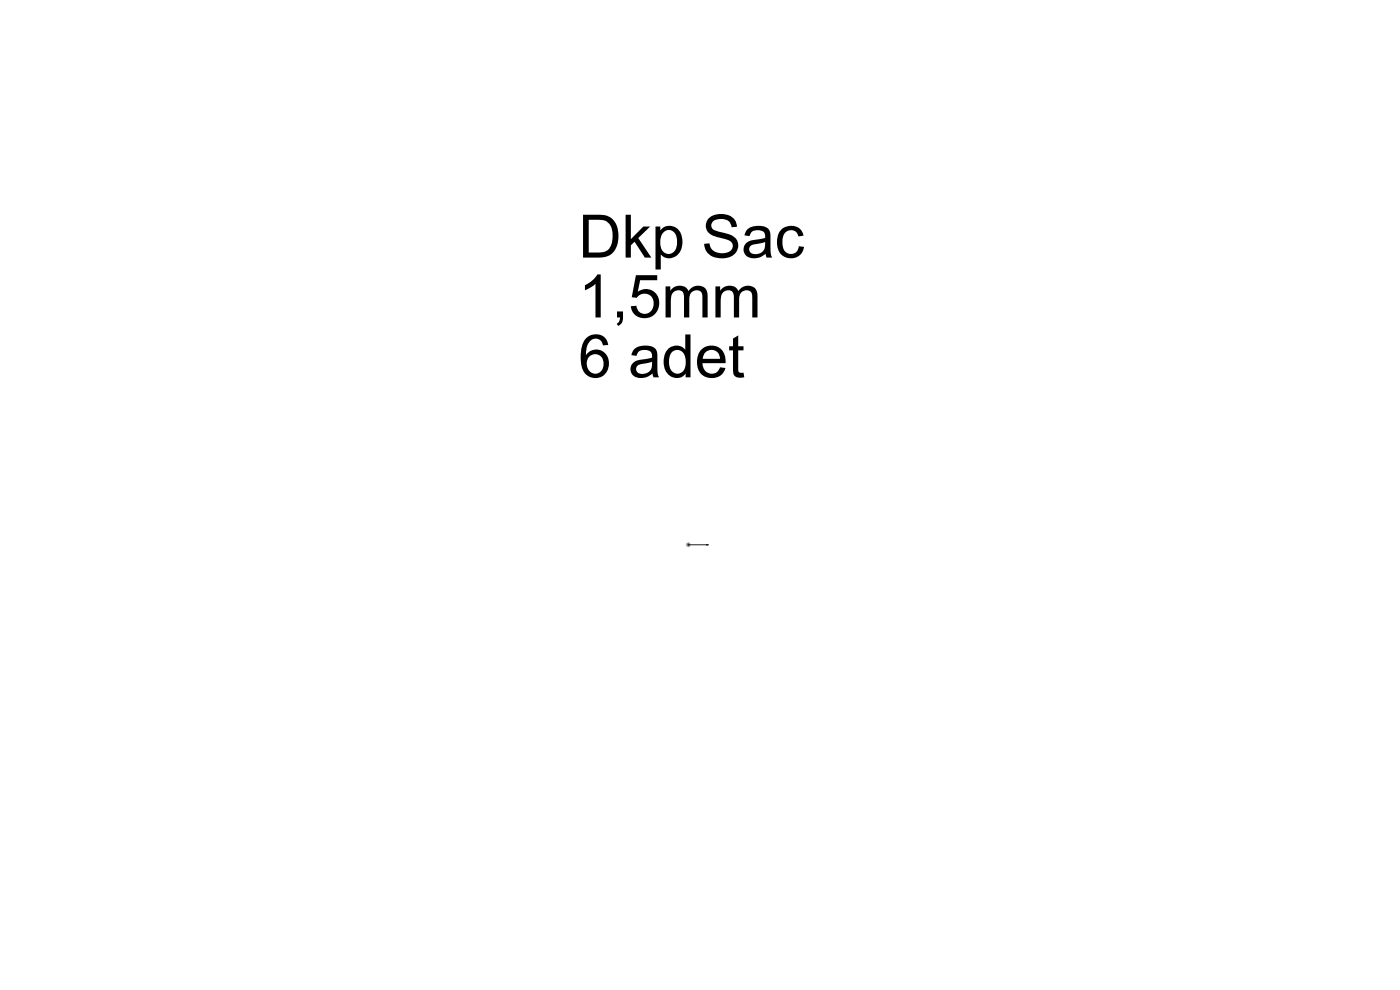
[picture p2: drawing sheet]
<svg xmlns="http://www.w3.org/2000/svg" width="297mm" height="210mm" viewBox="0 0 297 210" stroke-linecap="round" stroke-linejoin="round" font-family="sans-serif">
<defs><g id="words">
<g font-size="12.7">
<text x="122.7" y="54.6">Dkp Sac</text>
<text x="122.7" y="67.3">1,5mm</text>
<text x="122.7" y="80">6 adet</text>
</g>
</g></defs>
<path d="M145.9 115.6h.2zM146 115.6h.1M146 115.6h4.2M150.2 115.6h-.4h.4" fill="none" stroke="#00f" stroke-width=".21"/>
<path d="M145.5 115.6h1M145.7 115.2l.7 .7M146 115v1.1M146.4 115.2l-.7 .7" fill="none" stroke="#808080" stroke-width=".21"/>
<path d="M149.8 115.6h.4zM145.9 115.6h.2z" fill="#00f"/>
<use href="#words"/>
</svg>
